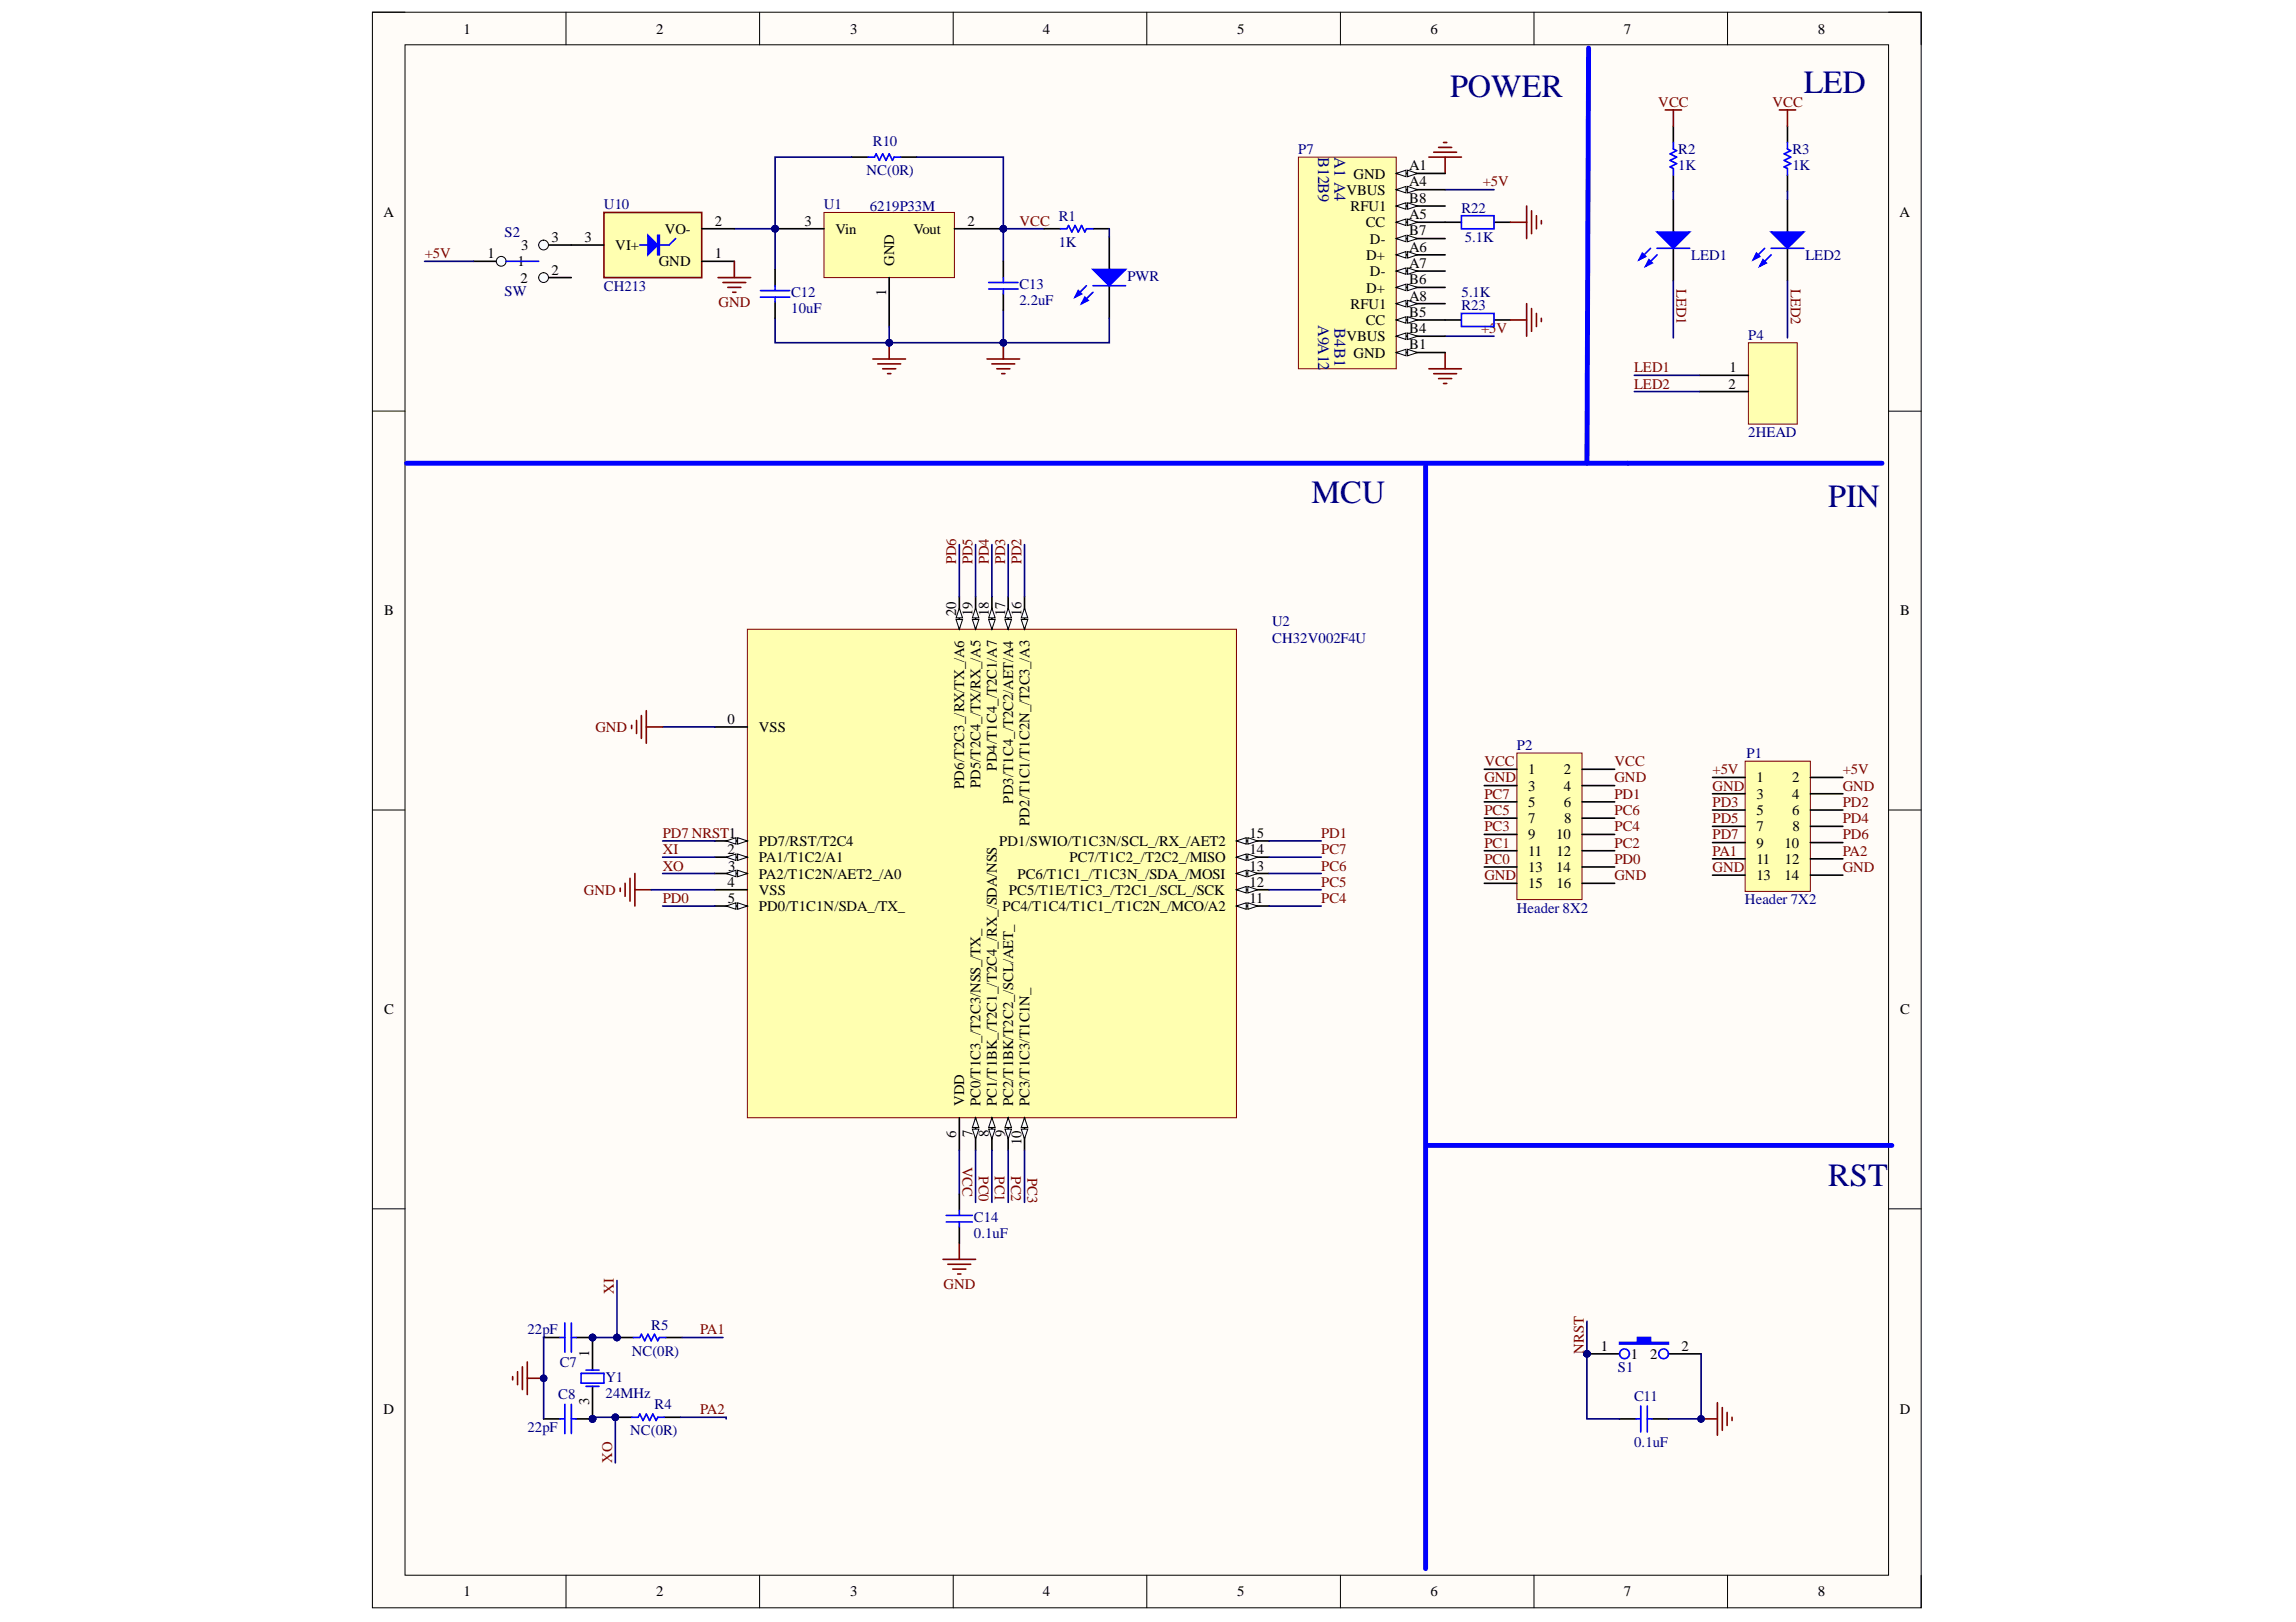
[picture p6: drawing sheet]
<svg xmlns="http://www.w3.org/2000/svg" width="297mm" height="210mm" viewBox="0 0 297 210" stroke-linecap="round" stroke-linejoin="round" font-family="sans-serif">
<defs><g id="words">
<g font-size="4.2" fill="#000080">
<text x="187.6" y="12.5">POWER</text>
<text x="233.4" y="12.1">LED</text>
<text x="169.7" y="65.2">MCU</text>
<text x="236.5" y="65.6">PIN</text>
<text x="236.5" y="153.4">RST</text>
</g>
<g font-size="2.1" fill="#000080">
<text x="170.5" y="20.3" transform="rotate(90 170.5 20.3)">B12B9</text>
<text x="172.7" y="20.3" transform="rotate(90 172.7 20.3)">A1 A4</text>
<text x="170.5" y="42" transform="rotate(90 170.5 42)">A9A12</text>
<text x="172.7" y="42.5" transform="rotate(90 172.7 42.5)">B4B1</text>
</g>
<g font-size="1.9">
<text x="60" y="4.3">1</text>
<text x="84.9" y="4.3">2</text>
<text x="110" y="4.3">3</text>
<text x="134.9" y="4.3">4</text>
<text x="160.1" y="4.3">5</text>
<text x="185.1" y="4.3">6</text>
<text x="210.1" y="4.3">7</text>
<text x="235.2" y="4.3">8</text>
<text x="175.1" y="23.1">GND</text>
<text x="182.3" y="22.1">A1</text>
<text x="49.6" y="28.1">A</text>
<text x="92.5" y="29.2">2</text>
<text x="104.1" y="29.2">3</text>
<text x="125.2" y="29.2">2</text>
<text x="174.2" y="25.2">VBUS</text>
<text x="174.7" y="27.3">RFU1</text>
<text x="176.7" y="29.4">CC</text>
<text x="182.3" y="26.2">B8</text>
<text x="182.3" y="24.1">A4</text>
<text x="182.3" y="28.4">A5</text>
<text x="245.8" y="28.1">A</text>
<text x="63.1" y="33.4">1</text>
<text x="67" y="34.5">1</text>
<text x="67.4" y="32.4">3</text>
<text x="71.4" y="31.3">3</text>
<text x="71.4" y="35.5">2</text>
<text x="75.6" y="31.3">3</text>
<text x="79.6" y="32.4">VI+</text>
<text x="85.2" y="34.5">GND</text>
<text x="86" y="30.3">VO-</text>
<text x="92.5" y="33.4">1</text>
<text x="108.1" y="30.3">Vin</text>
<text x="115.7" y="34.4" transform="rotate(-90 115.7 34.4)">GND</text>
<text x="118.2" y="30.3">Vout</text>
<text x="176.7" y="33.6">D+</text>
<text x="177.2" y="31.5">D-</text>
<text x="177.2" y="35.7">D-</text>
<text x="182.3" y="30.5">B7</text>
<text x="182.3" y="32.6">A6</text>
<text x="182.3" y="34.7">A7</text>
<text x="67.3" y="36.6">2</text>
<text x="114.6" y="38.3" transform="rotate(-90 114.6 38.3)">1</text>
<text x="174.7" y="39.9">RFU1</text>
<text x="176.7" y="37.9">D+</text>
<text x="182.3" y="41">B5</text>
<text x="182.3" y="36.8">B6</text>
<text x="182.3" y="38.9">A8</text>
<text x="174.2" y="44.2">VBUS</text>
<text x="175.1" y="46.3">GND</text>
<text x="176.7" y="42">CC</text>
<text x="182.3" y="45.2">B1</text>
<text x="182.3" y="43.1">B4</text>
<text x="223.6" y="50.3">2</text>
<text x="223.8" y="48.2">1</text>
<text x="49.7" y="79.6">B</text>
<text x="123.7" y="79.7" transform="rotate(-90 123.7 79.7)">20</text>
<text x="125.8" y="79.7" transform="rotate(-90 125.8 79.7)">19</text>
<text x="127.9" y="79.7" transform="rotate(-90 127.9 79.7)">18</text>
<text x="130" y="79.7" transform="rotate(-90 130 79.7)">17</text>
<text x="132.1" y="79.7" transform="rotate(-90 132.1 79.7)">16</text>
<text x="245.8" y="79.6">B</text>
<text x="94.1" y="93.7">0</text>
<text x="98.2" y="94.7">VSS</text>
<text x="129" y="99.7" transform="rotate(-90 129 99.7)">PD4/T1C4_/T2C1/A7</text>
<text x="197.7" y="100.2">1</text>
<text x="202.3" y="100.2">2</text>
<text x="227.2" y="101.2">1</text>
<text x="231.8" y="101.2">2</text>
<text x="124.7" y="102.1" transform="rotate(-90 124.7 102.1)">PD6/T2C3_/RX/TX_/A6</text>
<text x="126.9" y="102" transform="rotate(-90 126.9 102)">PD5/T2C4_/TX/RX_/A5</text>
<text x="131.1" y="104" transform="rotate(-90 131.1 104)">PD3/T1C4_/T2C2/AET/A4</text>
<text x="133.2" y="106.9" transform="rotate(-90 133.2 106.9)">PD2/T1C1/T1C2N_/T2C3_/A3</text>
<text x="197.7" y="102.3">3</text>
<text x="197.7" y="104.4">5</text>
<text x="197.7" y="106.5">7</text>
<text x="202.3" y="102.3">4</text>
<text x="202.3" y="104.4">6</text>
<text x="202.4" y="106.5">8</text>
<text x="227.2" y="103.4">3</text>
<text x="227.2" y="105.5">5</text>
<text x="227.2" y="107.6">7</text>
<text x="231.8" y="103.4">4</text>
<text x="231.8" y="105.5">6</text>
<text x="231.9" y="107.6">8</text>
<text x="94.1" y="110.5">2</text>
<text x="94.2" y="112.7">3</text>
<text x="98.2" y="109.5">PD7/RST/T2C4</text>
<text x="98.2" y="111.6">PA1/T1C2/A1</text>
<text x="98.2" y="113.7">PA2/T1C2N/AET2_/A0</text>
<text x="129.3" y="109.5">PD1/SWIO/T1C3N/SCL_/RX_/AET2</text>
<text x="131.6" y="113.7">PC6/T1C1_/T1C3N_/SDA_/MOSI</text>
<text x="138.4" y="111.6">PC7/T1C2_/T2C2_/MISO</text>
<text x="161.7" y="108.4">15</text>
<text x="161.7" y="112.7">13</text>
<text x="161.7" y="110.5">14</text>
<text x="197.7" y="108.6">9</text>
<text x="197.7" y="110.7">11</text>
<text x="197.7" y="112.9">13</text>
<text x="201.3" y="108.6">10</text>
<text x="201.3" y="112.9">14</text>
<text x="201.4" y="110.7">12</text>
<text x="227.2" y="109.7">9</text>
<text x="227.2" y="111.8">11</text>
<text x="227.2" y="113.9">13</text>
<text x="230.9" y="109.7">10</text>
<text x="230.9" y="113.9">14</text>
<text x="230.9" y="111.8">12</text>
<text x="94.1" y="114.8">4</text>
<text x="94.2" y="116.8">5</text>
<text x="98.2" y="115.8">VSS</text>
<text x="98.2" y="117.9">PD0/T1C1N/SDA_/TX_</text>
<text x="129.7" y="117.9">PC4/T1C4/T1C1_/T1C2N_/MCO/A2</text>
<text x="130.5" y="115.8">PC5/T1E/T1C3_/T2C1_/SCL_/SCK</text>
<text x="161.7" y="116.8">11</text>
<text x="161.7" y="114.8">12</text>
<text x="197.7" y="114.9">15</text>
<text x="201.4" y="114.9">16</text>
<text x="49.7" y="131.3">C</text>
<text x="245.8" y="131.3">C</text>
<text x="124.7" y="143.2" transform="rotate(-90 124.7 143.2)">VDD</text>
<text x="126.9" y="143.2" transform="rotate(-90 126.9 143.2)">PC0/T1C3_/T2C3/NSS_/TX_</text>
<text x="129" y="143.2" transform="rotate(-90 129 143.2)">PC1/T1BK_/T2C1_/T2C4_/RX_/SDA/NSS</text>
<text x="131.1" y="143.2" transform="rotate(-90 131.1 143.2)">PC2/T1BK/T2C2_/SCL/AET_</text>
<text x="133.2" y="143.2" transform="rotate(-90 133.2 143.2)">PC3/T1C3/T1C1N_</text>
<text x="123.7" y="147.2" transform="rotate(-90 123.7 147.2)">6</text>
<text x="125.8" y="147.2" transform="rotate(-90 125.8 147.2)">7</text>
<text x="127.9" y="147.2" transform="rotate(-90 127.9 147.2)">8</text>
<text x="130" y="147.2" transform="rotate(-90 130 147.2)">9</text>
<text x="132.1" y="148.1" transform="rotate(-90 132.1 148.1)">10</text>
<text x="76.2" y="175.6" transform="rotate(-90 76.2 175.6)">1</text>
<text x="207.1" y="174.8">1</text>
<text x="211" y="175.8">1</text>
<text x="213.5" y="175.8">2</text>
<text x="217.5" y="174.8">2</text>
<text x="49.6" y="182.9">D</text>
<text x="76.2" y="181.9" transform="rotate(-90 76.2 181.9)">3</text>
<text x="245.8" y="182.9">D</text>
<text x="60" y="206.6">1</text>
<text x="84.9" y="206.6">2</text>
<text x="110" y="206.6">3</text>
<text x="134.9" y="206.6">4</text>
<text x="160.1" y="206.6">5</text>
<text x="185.1" y="206.6">6</text>
<text x="210.1" y="206.6">7</text>
<text x="235.2" y="206.6">8</text>
</g>
<g font-size="1.9" fill="#800000">
<text x="214.5" y="13.8">VCC</text>
<text x="229.3" y="13.8">VCC</text>
<text x="131.9" y="29.2">VCC</text>
<text x="191.8" y="24.1">+5V</text>
<text x="54.9" y="33.4">+5V</text>
<text x="93" y="39.7">GND</text>
<text x="216.9" y="37.4" transform="rotate(90 216.9 37.4)">LED1</text>
<text x="231.7" y="37.4" transform="rotate(90 231.7 37.4)">LED2</text>
<text x="191.6" y="43.1">+5V</text>
<text x="211.4" y="48.2">LED1</text>
<text x="211.4" y="50.3">LED2</text>
<text x="123.7" y="73" transform="rotate(-90 123.7 73)">PD6</text>
<text x="125.8" y="73" transform="rotate(-90 125.8 73)">PD5</text>
<text x="127.9" y="73" transform="rotate(-90 127.9 73)">PD4</text>
<text x="130" y="73" transform="rotate(-90 130 73)">PD3</text>
<text x="132.1" y="73" transform="rotate(-90 132.1 73)">PD2</text>
<text x="77" y="94.7">GND</text>
<text x="192" y="99.2">VCC</text>
<text x="192" y="101.2">GND</text>
<text x="208.9" y="99.2">VCC</text>
<text x="208.9" y="101.2">GND</text>
<text x="221.6" y="100.2">+5V</text>
<text x="238.4" y="100.2">+5V</text>
<text x="192" y="107.6">PC3</text>
<text x="192" y="103.4">PC7</text>
<text x="192" y="105.5">PC5</text>
<text x="208.9" y="103.4">PD1</text>
<text x="208.9" y="105.5">PC6</text>
<text x="208.9" y="107.6">PC4</text>
<text x="221.6" y="102.3">GND</text>
<text x="221.6" y="106.5">PD5</text>
<text x="221.6" y="104.4">PD3</text>
<text x="238.4" y="102.3">GND</text>
<text x="238.4" y="106.5">PD4</text>
<text x="238.4" y="104.4">PD2</text>
<text x="85.7" y="108.4">PD7 NRST1</text>
<text x="85.7" y="110.5">XI</text>
<text x="85.7" y="112.7">XO</text>
<text x="170.9" y="112.7">PC6</text>
<text x="170.9" y="110.5">PC7</text>
<text x="170.9" y="108.4">PD1</text>
<text x="192" y="113.9">GND</text>
<text x="192" y="111.8">PC0</text>
<text x="192" y="109.7">PC1</text>
<text x="208.9" y="113.9">GND</text>
<text x="208.9" y="109.7">PC2</text>
<text x="208.9" y="111.8">PD0</text>
<text x="221.6" y="112.9">GND</text>
<text x="221.6" y="108.6">PD7</text>
<text x="221.6" y="110.7">PA1</text>
<text x="238.4" y="112.9">GND</text>
<text x="238.4" y="108.6">PD6</text>
<text x="238.4" y="110.7">PA2</text>
<text x="75.5" y="115.8">GND</text>
<text x="85.7" y="116.8">PD0</text>
<text x="170.9" y="114.8">PC5</text>
<text x="170.9" y="116.8">PC4</text>
<text x="124.5" y="151" transform="rotate(90 124.5 151)">VCC</text>
<text x="126.6" y="152.2" transform="rotate(90 126.6 152.2)">PC0</text>
<text x="128.7" y="152.2" transform="rotate(90 128.7 152.2)">PC1</text>
<text x="130.8" y="152.2" transform="rotate(90 130.8 152.2)">PC2</text>
<text x="132.9" y="152.5" transform="rotate(90 132.9 152.5)">PC3</text>
<text x="79.4" y="167.4" transform="rotate(-90 79.4 167.4)">XI</text>
<text x="122.1" y="166.8">GND</text>
<text x="90.6" y="172.7">PA1</text>
<text x="204.9" y="175.2" transform="rotate(-90 204.9 175.2)">NRST</text>
<text x="90.6" y="183">PA2</text>
<text x="79.2" y="189.3" transform="rotate(-90 79.2 189.3)">XO</text>
</g>
<g font-size="1.9" fill="#000080">
<text x="112.1" y="22.7">NC(0R)</text>
<text x="112.9" y="18.9">R10</text>
<text x="168" y="19.9">P7</text>
<text x="217.1" y="22.1">1K</text>
<text x="217.1" y="19.9">R2</text>
<text x="231.9" y="22.1">1K</text>
<text x="231.9" y="19.9">R3</text>
<text x="78.1" y="27.1">U10</text>
<text x="106.6" y="27.1">U1</text>
<text x="112.5" y="27.3">6219P33M</text>
<text x="137" y="28.6">R1</text>
<text x="189.1" y="27.5">R22</text>
<text x="65.3" y="30.7">S2</text>
<text x="137" y="31.9">1K</text>
<text x="189.5" y="31.3">5.1K</text>
<text x="218.8" y="33.6">LED1</text>
<text x="233.6" y="33.6">LED2</text>
<text x="65.3" y="38.3">SW</text>
<text x="78.1" y="37.6">CH213</text>
<text x="102.4" y="38.5">C12</text>
<text x="102.4" y="40.6">10uF</text>
<text x="131.9" y="37.4">C13</text>
<text x="131.9" y="39.5">2.2uF</text>
<text x="145.8" y="36.4">PWR</text>
<text x="189.1" y="40.1">R23</text>
<text x="189.1" y="38.5">5.1K</text>
<text x="226.2" y="43.9">P4</text>
<text x="226.2" y="56.6">2HEAD</text>
<text x="164.6" y="81">U2</text>
<text x="164.6" y="83.2">CH32V002F4U</text>
<text x="196.2" y="97.1">P2</text>
<text x="226" y="98.1">P1</text>
<text x="196.2" y="118.1">Header 8X2</text>
<text x="225.7" y="117">Header 7X2</text>
<text x="126" y="158.2">C14</text>
<text x="126" y="160.3">0.1uF</text>
<text x="68.2" y="172.7">22pF</text>
<text x="84.3" y="172.1">R5</text>
<text x="72.4" y="176.9">C7</text>
<text x="78.3" y="178.8">Y1</text>
<text x="81.7" y="175.4">NC(0R)</text>
<text x="209.3" y="177.5">S1</text>
<text x="68.2" y="185.3">22pF</text>
<text x="72.2" y="181.1">C8</text>
<text x="78.3" y="180.9">24MHz</text>
<text x="81.5" y="185.8">NC(0R)</text>
<text x="84.7" y="182.4">R4</text>
<text x="211.4" y="181.3">C11</text>
<text x="211.4" y="187.2">0.1uF</text>
</g>
</g></defs>
<path d="M48.2 1.6h200.3v206.5h-200.3z" fill-rule="evenodd" fill="#fffcf8"/>
<path d="M48.2 1.6h200.3v206.5h-200.3z" fill="none" stroke="#000" stroke-width=".13"/>
<path d="M52.4 5.8h191.9v198.1h-191.9z" fill-rule="evenodd" fill="#fffcf8"/>
<g fill="none" stroke="#000" stroke-width=".13">
<path d="M48.2 1.6h4.2M52.4 5.8h191.9v198.1h-191.9zM73.2 1.6v4.2M98.3 1.6v4.2M123.3 1.6v4.2M148.4 1.6v4.2M173.4 1.6v4.2M198.5 1.6v4.2M223.5 1.6v4.2M244.3 1.6h4.2v4.2M48.2 53.2h4.2M244.3 53.2h4.2"/>
<path d="M48.2 104.8h4.2M244.3 104.8h4.2M48.2 156.4h4.2M244.3 156.4h4.2M73.2 203.9v4.2M98.3 203.9v4.2M123.3 203.9v4.2M148.4 203.9v4.2M173.4 203.9v4.2M198.5 203.9v4.2M223.5 203.9v4.2M248.5 203.9v4.2"/>
</g>
<path d="M112.9 46.5h4.2M113.6 47.1h2.9M114.2 47.7h1.7M114.8 48.4h.4M115 44.3v2.2" fill="none" stroke="#800000" stroke-width=".21"/>
<circle cx="115" cy="44.4" r=".42" fill="#000080"/>
<circle cx="115" cy="44.4" r=".42" fill="none" stroke="#000080" stroke-width=".13"/>
<path d="M127.7 46.5h4.2M128.3 47.1h3M129 47.7h1.6M129.6 48.4h.4M129.8 44.3v2.2" fill="none" stroke="#800000" stroke-width=".21"/>
<circle cx="129.8" cy="44.4" r=".42" fill="#000080"/>
<circle cx="129.8" cy="44.4" r=".42" fill="none" stroke="#000080" stroke-width=".13"/>
<path d="M135.1 29.6h-5.3v4.2" fill="none" stroke="#000080" stroke-width=".21"/>
<circle cx="129.8" cy="29.6" r=".42" fill="#000080"/>
<circle cx="129.8" cy="29.6" r=".42" fill="none" stroke="#000080" stroke-width=".13"/>
<path d="M143.5 30.7v4.2M143.5 37v4.2" fill="none" stroke="#000" stroke-width=".21"/>
<path d="M141.4 34.9h4.2l-2.1 2.1z" fill="#00f"/>
<path d="M140.6 37l-1.5 1.5M141.4 34.9h4.2l-2.1 2.1zM141.4 37.8l-1.5 1.5" fill="none" stroke="#00f" stroke-width=".21"/>
<path d="M140.3 38.5l.5 .4-.9 .4z" fill="#00f"/>
<path d="M140.3 38.5l.5 .4-.9 .4z" fill="none" stroke="#00f" stroke-width=".21"/>
<path d="M139.5 37.6l.4 .4-.8 .5z" fill="#00f"/>
<path d="M137.2 29.6h.8l.2-.4 .5 .8 .4-.8 .4 .8 .4-.8 .4 .8 .3-.4h.8M139.5 37.6l.4 .4-.8 .5zM141.4 37h4.2" fill="none" stroke="#00f" stroke-width=".21"/>
<path d="M135.1 29.6h2.1M141.4 29.6h2.1" fill="none" stroke="#000" stroke-width=".21"/>
<path d="M100.3 41.2v3.1h43.2v-3.1" fill="none" stroke="#000080" stroke-width=".21"/>
<circle cx="115" cy="44.4" r=".42" fill="#000080"/>
<circle cx="115" cy="44.4" r=".42" fill="none" stroke="#000080" stroke-width=".13"/>
<circle cx="129.8" cy="44.4" r=".42" fill="#000080"/>
<circle cx="129.8" cy="44.4" r=".42" fill="none" stroke="#000080" stroke-width=".13"/>
<path d="M143.5 29.6v1.1" fill="none" stroke="#000080" stroke-width=".21"/>
<path d="M61.3 33.8h4.2" fill="none" stroke="#000" stroke-width=".21"/>
<circle cx="64.8" cy="33.8" r=".63" fill="#f8fcff"/>
<circle cx="64.8" cy="33.8" r=".63" fill="none" stroke="#000" stroke-width=".13"/>
<path d="M69.7 31.7h4.2" fill="none" stroke="#000" stroke-width=".21"/>
<circle cx="70.3" cy="31.7" r=".63" fill="#f8fcff"/>
<circle cx="70.3" cy="31.7" r=".63" fill="none" stroke="#000" stroke-width=".13"/>
<path d="M69.7 35.9h4.2" fill="none" stroke="#000" stroke-width=".21"/>
<circle cx="70.3" cy="35.9" r=".63" fill="#f8fcff"/>
<circle cx="70.3" cy="35.9" r=".63" fill="none" stroke="#000" stroke-width=".13"/>
<path d="M65.5 33.8h4.2" fill="none" stroke="#00f" stroke-width=".21"/>
<path d="M54.9 33.8h6.4M95 29.6h5.3v5.3" fill="none" stroke="#000080" stroke-width=".21"/>
<circle cx="100.3" cy="29.6" r=".42" fill="#000080"/>
<circle cx="100.3" cy="29.6" r=".42" fill="none" stroke="#000080" stroke-width=".13"/>
<path d="M129.8 40.1v4.2" fill="none" stroke="#000080" stroke-width=".21"/>
<circle cx="129.8" cy="44.4" r=".42" fill="#000080"/>
<circle cx="129.8" cy="44.4" r=".42" fill="none" stroke="#000080" stroke-width=".13"/>
<path d="M216.5 25.8v4.2M216.5 32.1v4.2" fill="none" stroke="#000" stroke-width=".21"/>
<path d="M214.4 30h4.2l-2.1 2.1z" fill="#00f"/>
<path d="M213.5 32.1l-1.4 1.5M214.4 30h4.2l-2.1 2.1zM214.4 33l-1.5 1.5" fill="none" stroke="#00f" stroke-width=".21"/>
<path d="M213.3 33.6l.4 .4-.8 .5z" fill="#00f"/>
<path d="M213.3 33.6l.4 .4-.8 .5z" fill="none" stroke="#00f" stroke-width=".21"/>
<path d="M212.5 32.8l.4 .4-.8 .4z" fill="#00f"/>
<path d="M216.5 18.4v.9l.4 .2-.8 .4 .8 .4-.8 .5 .8 .4-.8 .4 .4 .2v.9M212.5 32.8l.4 .4-.8 .4zM214.4 32.1h4.2" fill="none" stroke="#00f" stroke-width=".21"/>
<path d="M216.5 16.3v2.1M216.5 22.7v2.1M231.2 25.8v4.2M231.2 32.1v4.2" fill="none" stroke="#000" stroke-width=".21"/>
<path d="M229.1 30h4.3l-2.2 2.1z" fill="#00f"/>
<path d="M228.3 32.1l-1.5 1.5M229.1 30h4.3l-2.2 2.1zM229.1 33l-1.4 1.5" fill="none" stroke="#00f" stroke-width=".21"/>
<path d="M228.1 33.6l.4 .4-.8 .5z" fill="#00f"/>
<path d="M228.1 33.6l.4 .4-.8 .5z" fill="none" stroke="#00f" stroke-width=".21"/>
<path d="M227.2 32.8l.5 .4-.9 .4z" fill="#00f"/>
<path d="M231.2 18.4v.9l.5 .2-.9 .4 .9 .4-.9 .5 .9 .4-.9 .4 .4 .2v.9M227.2 32.8l.5 .4-.9 .4zM229.1 32.1h4.3" fill="none" stroke="#00f" stroke-width=".21"/>
<path d="M231.2 16.3v2.1M231.2 22.7v2.1" fill="none" stroke="#000" stroke-width=".21"/>
<path d="M216.5 24.8v1M216.5 36.3v7.4M231.2 24.8v1M231.2 36.3v7.4" fill="none" stroke="#000080" stroke-width=".21"/>
<path d="M226.2 44.4h6.3v10.5h-6.3z" fill-rule="evenodd" fill="#ffffb0"/>
<path d="M226.2 44.4h6.3v10.5h-6.3z" fill="none" stroke="#800000" stroke-width=".13"/>
<path d="M100.3 34.9v2.1M100.3 39.1v2.1M129.8 33.8v2.1M129.8 38v2.1M219.9 48.6h6.3M219.9 50.7h6.3" fill="none" stroke="#000" stroke-width=".21"/>
<path d="M211.4 48.6h8.5M211.4 50.7h8.5" fill="none" stroke="#000080" stroke-width=".21"/>
<path d="M98.4 38.5h3.8M98.4 37.6h3.8M100.3 37v.6M100.3 38.5v.6M127.9 36.6h3.8M127.9 37.4h3.8M129.8 35.9v.7M129.8 37.4v.6" fill="none" stroke="#00f" stroke-width=".21"/>
<path d="M215.4 14.2h2.1M216.5 14.2v2.1M230.2 14.2h2.1M231.2 14.2v2.1" fill="none" stroke="#800000" stroke-width=".21"/>
<circle cx="100.3" cy="29.6" r=".42" fill="#000080"/>
<circle cx="100.3" cy="29.6" r=".42" fill="none" stroke="#000080" stroke-width=".13"/>
<circle cx="129.8" cy="29.6" r=".42" fill="#000080"/>
<circle cx="129.8" cy="29.6" r=".42" fill="none" stroke="#000080" stroke-width=".13"/>
<path d="M106.6 27.5h16.9v8.4h-16.9z" fill-rule="evenodd" fill="#ffffb0"/>
<path d="M106.6 27.5h16.9v8.4h-16.9z" fill="none" stroke="#800000" stroke-width=".13"/>
<path d="M100.3 29.6h6.3" fill="none" stroke="#000" stroke-width=".21"/>
<circle cx="100.3" cy="29.6" r=".42" fill="#000080"/>
<circle cx="100.3" cy="29.6" r=".42" fill="none" stroke="#000080" stroke-width=".13"/>
<path d="M115 35.9v6.3M123.5 29.6h6.3" fill="none" stroke="#000" stroke-width=".21"/>
<circle cx="129.8" cy="29.6" r=".42" fill="#000080"/>
<circle cx="129.8" cy="29.6" r=".42" fill="none" stroke="#000080" stroke-width=".13"/>
<path d="M115 42.2v2.1" fill="none" stroke="#000080" stroke-width=".21"/>
<circle cx="115" cy="44.4" r=".42" fill="#000080"/>
<circle cx="115" cy="44.4" r=".42" fill="none" stroke="#000080" stroke-width=".13"/>
<path d="M110.2 20.3h2.1M116.5 20.3h2.1" fill="none" stroke="#000" stroke-width=".21"/>
<path d="M112.3 20.3h.8l.3-.4 .4 .9 .4-.9 .4 .9 .4-.9 .5 .9 .2-.5h.8" fill="none" stroke="#00f" stroke-width=".21"/>
<path d="M110.2 20.3h-9.9v9.3" fill="none" stroke="#000080" stroke-width=".21"/>
<circle cx="100.3" cy="29.6" r=".42" fill="#000080"/>
<circle cx="100.3" cy="29.6" r=".42" fill="none" stroke="#000080" stroke-width=".13"/>
<path d="M118.6 20.3h11.2v9.3" fill="none" stroke="#000080" stroke-width=".21"/>
<circle cx="129.8" cy="29.6" r=".42" fill="#000080"/>
<circle cx="129.8" cy="29.6" r=".42" fill="none" stroke="#000080" stroke-width=".13"/>
<circle cx="76.7" cy="173.1" r=".42" fill="#000080"/>
<circle cx="76.7" cy="173.1" r=".42" fill="none" stroke="#000080" stroke-width=".13"/>
<circle cx="76.7" cy="183.6" r=".42" fill="#000080"/>
<circle cx="76.7" cy="183.6" r=".42" fill="none" stroke="#000080" stroke-width=".13"/>
<path d="M76.7 173.1v4.2" fill="none" stroke="#000" stroke-width=".21"/>
<circle cx="76.7" cy="173.1" r=".42" fill="#000080"/>
<circle cx="76.7" cy="173.1" r=".42" fill="none" stroke="#000080" stroke-width=".13"/>
<path d="M76.7 179.4v4.2" fill="none" stroke="#000" stroke-width=".21"/>
<circle cx="76.7" cy="183.6" r=".42" fill="#000080"/>
<circle cx="76.7" cy="183.6" r=".42" fill="none" stroke="#000080" stroke-width=".13"/>
<path d="M75.2 177.7h2.9v1.3h-2.9zM75.8 179.4h1.7M75.8 177.3h1.7" fill="none" stroke="#00f" stroke-width=".21"/>
<path d="M66.3 178.1v.5M67 177.5v1.7M67.6 176.9v2.9M68.2 176.2v4.3M68.2 178.4h2.1" fill="none" stroke="#800000" stroke-width=".21"/>
<circle cx="70.3" cy="178.4" r=".42" fill="#000080"/>
<circle cx="70.3" cy="178.4" r=".42" fill="none" stroke="#000080" stroke-width=".13"/>
<circle cx="76.7" cy="183.6" r=".42" fill="#000080"/>
<circle cx="76.7" cy="183.6" r=".42" fill="none" stroke="#000080" stroke-width=".13"/>
<path d="M70.3 183.6h2.1M74.6 183.6h2.1" fill="none" stroke="#000" stroke-width=".21"/>
<circle cx="76.7" cy="183.6" r=".42" fill="#000080"/>
<circle cx="76.7" cy="183.6" r=".42" fill="none" stroke="#000080" stroke-width=".13"/>
<path d="M72.4 183.6h.7M73.1 181.7v3.8M73.9 183.6h.7M73.9 181.7v3.8" fill="none" stroke="#00f" stroke-width=".21"/>
<circle cx="76.7" cy="173.1" r=".42" fill="#000080"/>
<circle cx="76.7" cy="173.1" r=".42" fill="none" stroke="#000080" stroke-width=".13"/>
<path d="M70.3 173.1h2.1M74.6 173.1h2.1" fill="none" stroke="#000" stroke-width=".21"/>
<circle cx="76.7" cy="173.1" r=".42" fill="#000080"/>
<circle cx="76.7" cy="173.1" r=".42" fill="none" stroke="#000080" stroke-width=".13"/>
<path d="M72.4 173.1h.7M73.1 171.2v3.8M73.9 173.1h.7M73.9 171.2v3.8" fill="none" stroke="#00f" stroke-width=".21"/>
<path d="M70.3 173.1v10.5" fill="none" stroke="#000080" stroke-width=".21"/>
<circle cx="70.3" cy="178.4" r=".42" fill="#000080"/>
<circle cx="70.3" cy="178.4" r=".42" fill="none" stroke="#000080" stroke-width=".13"/>
<circle cx="79.6" cy="183.4" r=".42" fill="#000080"/>
<circle cx="79.6" cy="183.4" r=".42" fill="none" stroke="#000080" stroke-width=".13"/>
<path d="M79.6 183.4h2.1M85.9 183.4h2.1" fill="none" stroke="#000" stroke-width=".21"/>
<circle cx="79.6" cy="183.4" r=".42" fill="#000080"/>
<circle cx="79.6" cy="183.4" r=".42" fill="none" stroke="#000080" stroke-width=".13"/>
<path d="M81.7 183.4h.9l.2-.4 .4 .8 .4-.8 .4 .8 .5-.8 .4 .8 .2-.4h.8" fill="none" stroke="#00f" stroke-width=".21"/>
<circle cx="79.8" cy="173.1" r=".42" fill="#000080"/>
<circle cx="79.8" cy="173.1" r=".42" fill="none" stroke="#000080" stroke-width=".13"/>
<path d="M79.8 173.1h2.1M86.1 173.1h2.2" fill="none" stroke="#000" stroke-width=".21"/>
<circle cx="79.8" cy="173.1" r=".42" fill="#000080"/>
<circle cx="79.8" cy="173.1" r=".42" fill="none" stroke="#000080" stroke-width=".13"/>
<path d="M81.9 173.1h.9l.2-.4 .4 .8 .4-.8 .4 .8 .5-.8 .4 .8 .2-.4h.8" fill="none" stroke="#00f" stroke-width=".21"/>
<path d="M79.8 165.7v7.4h-3.1" fill="none" stroke="#000080" stroke-width=".21"/>
<circle cx="76.7" cy="173.1" r=".42" fill="#000080"/>
<circle cx="76.7" cy="173.1" r=".42" fill="none" stroke="#000080" stroke-width=".13"/>
<circle cx="79.8" cy="173.1" r=".42" fill="#000080"/>
<circle cx="79.8" cy="173.1" r=".42" fill="none" stroke="#000080" stroke-width=".13"/>
<path d="M76.7 183.6v-.2h2.9v5.9" fill="none" stroke="#000080" stroke-width=".21"/>
<circle cx="76.7" cy="183.6" r=".42" fill="#000080"/>
<circle cx="76.7" cy="183.6" r=".42" fill="none" stroke="#000080" stroke-width=".13"/>
<circle cx="79.6" cy="183.4" r=".42" fill="#000080"/>
<circle cx="79.6" cy="183.4" r=".42" fill="none" stroke="#000080" stroke-width=".13"/>
<path d="M187 24.5h6.3M187 43.5h6.3M88.3 173.1h5.2M88 183.4h5.9v.2" fill="none" stroke="#000080" stroke-width=".21"/>
<path d="M185.5 19.7h2.9M186.1 19.1h1.7M186.7 18.4h.5M184.9 20.3h4.2M187 20.3v2.1M184.9 47.7h4.2M185.5 48.4h2.9M186.1 49h1.7M186.7 49.6h.5M187 45.6v2.1" fill="none" stroke="#800000" stroke-width=".21"/>
<path d="M168 20.3h12.6v27.4h-12.6z" fill-rule="evenodd" fill="#ffffb0"/>
<path d="M168 20.3h12.6v27.4h-12.6z" fill="none" stroke="#800000" stroke-width=".13"/>
<path d="M180.6 45.6h6.4" fill="none" stroke="#000" stroke-width=".21"/>
<path d="M180.6 45.6l1.3-.4v.8z" fill="#f8fcff"/>
<path d="M180.6 45.6l1.3-.4v.8z" fill="none" stroke="#000" stroke-width=".13"/>
<path d="M182.1 45.2l1.3 .4-1.3 .4z" fill="#f8fcff"/>
<path d="M182.1 45.2l1.3 .4-1.3 .4z" fill="none" stroke="#000" stroke-width=".13"/>
<path d="M180.6 43.5h6.4" fill="none" stroke="#000" stroke-width=".21"/>
<path d="M180.6 43.5l1.3-.4v.8z" fill="#f8fcff"/>
<path d="M180.6 43.5l1.3-.4v.8z" fill="none" stroke="#000" stroke-width=".13"/>
<path d="M182.1 43.1l1.3 .4-1.3 .4z" fill="#f8fcff"/>
<path d="M182.1 43.1l1.3 .4-1.3 .4z" fill="none" stroke="#000" stroke-width=".13"/>
<path d="M180.6 41.4h6.4" fill="none" stroke="#000" stroke-width=".21"/>
<path d="M180.6 41.4l1.3-.4v.8z" fill="#f8fcff"/>
<path d="M180.6 41.4l1.3-.4v.8z" fill="none" stroke="#000" stroke-width=".13"/>
<path d="M182.1 41l1.3 .4-1.3 .4z" fill="#f8fcff"/>
<path d="M182.1 41l1.3 .4-1.3 .4z" fill="none" stroke="#000" stroke-width=".13"/>
<path d="M180.6 37.2h6.4" fill="none" stroke="#000" stroke-width=".21"/>
<path d="M180.6 37.2l1.3-.4v.8z" fill="#f8fcff"/>
<path d="M180.6 37.2l1.3-.4v.8z" fill="none" stroke="#000" stroke-width=".13"/>
<path d="M182.1 36.8l1.3 .4-1.3 .4z" fill="#f8fcff"/>
<path d="M182.1 36.8l1.3 .4-1.3 .4z" fill="none" stroke="#000" stroke-width=".13"/>
<path d="M180.6 30.9h6.4" fill="none" stroke="#000" stroke-width=".21"/>
<path d="M180.6 30.9l1.3-.4v.8z" fill="#f8fcff"/>
<path d="M180.6 30.9l1.3-.4v.8z" fill="none" stroke="#000" stroke-width=".13"/>
<path d="M182.1 30.5l1.3 .4-1.3 .4z" fill="#f8fcff"/>
<path d="M182.1 30.5l1.3 .4-1.3 .4z" fill="none" stroke="#000" stroke-width=".13"/>
<path d="M180.6 26.7h6.4" fill="none" stroke="#000" stroke-width=".21"/>
<path d="M180.6 26.7l1.3-.5v.9z" fill="#f8fcff"/>
<path d="M180.6 26.7l1.3-.5v.9z" fill="none" stroke="#000" stroke-width=".13"/>
<path d="M182.1 26.2l1.3 .5-1.3 .4z" fill="#f8fcff"/>
<path d="M182.1 26.2l1.3 .5-1.3 .4z" fill="none" stroke="#000" stroke-width=".13"/>
<path d="M180.6 22.4h6.4" fill="none" stroke="#000" stroke-width=".21"/>
<path d="M180.6 22.4l1.3-.4v.9z" fill="#f8fcff"/>
<path d="M180.6 22.4l1.3-.4v.9z" fill="none" stroke="#000" stroke-width=".13"/>
<path d="M182.1 22l1.3 .4-1.3 .5z" fill="#f8fcff"/>
<path d="M182.1 22l1.3 .4-1.3 .5z" fill="none" stroke="#000" stroke-width=".13"/>
<path d="M180.6 24.5h6.4" fill="none" stroke="#000" stroke-width=".21"/>
<path d="M180.6 24.5l1.3-.4v.9z" fill="#f8fcff"/>
<path d="M180.6 24.5l1.3-.4v.9z" fill="none" stroke="#000" stroke-width=".13"/>
<path d="M182.1 24.1l1.3 .4-1.3 .5z" fill="#f8fcff"/>
<path d="M182.1 24.1l1.3 .4-1.3 .5z" fill="none" stroke="#000" stroke-width=".13"/>
<path d="M180.6 28.8h6.4" fill="none" stroke="#000" stroke-width=".21"/>
<path d="M180.6 28.8l1.3-.5v.9z" fill="#f8fcff"/>
<path d="M180.6 28.8l1.3-.5v.9z" fill="none" stroke="#000" stroke-width=".13"/>
<path d="M182.1 28.3l1.3 .5-1.3 .4z" fill="#f8fcff"/>
<path d="M182.1 28.3l1.3 .5-1.3 .4z" fill="none" stroke="#000" stroke-width=".13"/>
<path d="M180.6 33h6.4" fill="none" stroke="#000" stroke-width=".21"/>
<path d="M180.6 33l1.3-.4v.8z" fill="#f8fcff"/>
<path d="M180.6 33l1.3-.4v.8z" fill="none" stroke="#000" stroke-width=".13"/>
<path d="M182.1 32.6l1.3 .4-1.3 .4z" fill="#f8fcff"/>
<path d="M182.1 32.6l1.3 .4-1.3 .4z" fill="none" stroke="#000" stroke-width=".13"/>
<path d="M180.6 35.1h6.4" fill="none" stroke="#000" stroke-width=".21"/>
<path d="M180.6 35.1l1.3-.4v.8z" fill="#f8fcff"/>
<path d="M180.6 35.1l1.3-.4v.8z" fill="none" stroke="#000" stroke-width=".13"/>
<path d="M182.1 34.7l1.3 .4-1.3 .4z" fill="#f8fcff"/>
<path d="M182.1 34.7l1.3 .4-1.3 .4z" fill="none" stroke="#000" stroke-width=".13"/>
<path d="M180.6 39.3h6.4" fill="none" stroke="#000" stroke-width=".21"/>
<path d="M180.6 39.3l1.3-.4v.8z" fill="#f8fcff"/>
<path d="M180.6 39.3l1.3-.4v.8z" fill="none" stroke="#000" stroke-width=".13"/>
<path d="M182.1 38.9l1.3 .4-1.3 .4z" fill="#f8fcff"/>
<path d="M182.1 38.9l1.3 .4-1.3 .4z" fill="none" stroke="#000" stroke-width=".13"/>
<path d="M205.5 6.2l-.2 53.7M52.6 59.9h190.9M184.4 60.4v142.6" fill="none" stroke="#00f" stroke-width=".63"/>
<path d="M187 28.8h2.1M193.3 28.8h2.1M187 41.4h2.1M193.3 41.4h2.1" fill="none" stroke="#000" stroke-width=".21"/>
<path d="M189.1 27.9h4.2v1.7h-4.2zM189.1 40.6h4.2v1.7h-4.2z" fill="none" stroke="#00f" stroke-width=".21"/>
<path d="M195.4 28.8h2.1M197.5 26.7v4.2M197.5 39.3v4.2M198.1 27.3v2.9M198.1 39.9v3M198.8 27.9v1.7M199.4 28.6v.4M195.4 41.4h2.1M198.8 40.6v1.7M199.4 41.2v.4" fill="none" stroke="#800000" stroke-width=".21"/>
<path d="M225.8 98.5h8.4v16.9h-8.4z" fill-rule="evenodd" fill="#ffffb0"/>
<path d="M225.8 98.5h8.4v16.9h-8.4z" fill="none" stroke="#800000" stroke-width=".13"/>
<g fill="none" stroke="#000" stroke-width=".21">
<path d="M221.6 100.6h4.2M221.6 102.7h4.2M221.6 104.8h4.2M221.6 106.9h4.2M221.6 109h4.2M221.6 111.1h4.2M221.6 113.3h4.2M234.2 100.6h4.2M234.2 102.7h4.2M234.2 104.8h4.2M234.2 106.9h4.2M234.2 109h4.2"/>
<path d="M234.2 111.1h4.2M234.2 113.3h4.2M209.5 183.6h2.1M213.7 183.6h2.2"/>
</g>
<path d="M211.6 183.6h.7M212.3 181.9v3.4M213.1 181.9v3.4M213.1 183.6h.6" fill="none" stroke="#00f" stroke-width=".21"/>
<circle cx="205.3" cy="175.2" r=".42" fill="#000080"/>
<circle cx="205.3" cy="175.2" r=".42" fill="none" stroke="#000080" stroke-width=".13"/>
<path d="M205.3 175.2h4.2" fill="none" stroke="#000" stroke-width=".21"/>
<circle cx="205.3" cy="175.2" r=".42" fill="#000080"/>
<circle cx="205.3" cy="175.2" r=".42" fill="none" stroke="#000080" stroke-width=".13"/>
<path d="M215.9 175.2h4.2" fill="none" stroke="#000" stroke-width=".21"/>
<path d="M209.5 173.7h2.3v-.6h1.7v.6h2.4v.2h-6.4z" fill-rule="evenodd" fill="#00f"/>
<g fill="none" stroke="#00f" stroke-width=".21">
<path d="M209.5 173.7h2.3v-.6h1.7v.6h2.4v.2h-6.4z"/>
<circle cx="210.2" cy="175.2" r=".63"/>
<circle cx="215.2" cy="175.2" r=".63"/>
</g>
<path d="M205.3 171v12.6h4.2" fill="none" stroke="#000080" stroke-width=".21"/>
<circle cx="205.3" cy="175.2" r=".42" fill="#000080"/>
<circle cx="205.3" cy="175.2" r=".42" fill="none" stroke="#000080" stroke-width=".13"/>
<path d="M220.1 175.2v8.4h-4.2" fill="none" stroke="#000080" stroke-width=".21"/>
<circle cx="220.1" cy="183.6" r=".42" fill="#000080"/>
<circle cx="220.1" cy="183.6" r=".42" fill="none" stroke="#000080" stroke-width=".13"/>
<path d="M220.1 183.6h2.1M222.2 181.5v4.2M222.8 182.2v2.9M223.4 182.8v1.7M224.1 183.4v.4" fill="none" stroke="#800000" stroke-width=".21"/>
<circle cx="220.1" cy="183.6" r=".42" fill="#000080"/>
<circle cx="220.1" cy="183.6" r=".42" fill="none" stroke="#000080" stroke-width=".13"/>
<circle cx="205.3" cy="175.2" r=".42" fill="#000080"/>
<circle cx="205.3" cy="175.2" r=".42" fill="none" stroke="#000080" stroke-width=".13"/>
<path d="M184.6 148.2h60.2" fill="none" stroke="#00f" stroke-width=".63"/>
<path d="M196.2 97.4h8.5v19h-8.5z" fill-rule="evenodd" fill="#ffffb0"/>
<path d="M196.2 97.4h8.5v19h-8.5z" fill="none" stroke="#800000" stroke-width=".13"/>
<g fill="none" stroke="#000" stroke-width=".21">
<path d="M192 99.6h4.2M204.7 99.6h4.2M192 101.7h4.2M192 103.8h4.2M192 105.9h4.2M192 108h4.2M192 110.1h4.2M192 112.2h4.2M192 114.3h4.2M204.7 101.7h4.2M204.7 103.8h4.2M204.7 105.9h4.2"/>
<path d="M204.7 108h4.2M204.7 110.1h4.2M204.7 112.2h4.2M204.7 114.3h4.2"/>
</g>
<path d="M96.7 81.4h63.3v63.2h-63.3z" fill-rule="evenodd" fill="#ffffb0"/>
<path d="M96.7 81.4h63.3v63.2h-63.3z" fill="none" stroke="#800000" stroke-width=".13"/>
<path d="M132.5 77.2v4.2" fill="none" stroke="#000" stroke-width=".21"/>
<path d="M132.1 80.2h.9l-.5 1.2z" fill="#f8fcff"/>
<path d="M132.1 80.2h.9l-.5 1.2z" fill="none" stroke="#000" stroke-width=".13"/>
<path d="M132.5 78.7l.5 1.3h-.9z" fill="#f8fcff"/>
<path d="M132.5 78.7l.5 1.3h-.9z" fill="none" stroke="#000" stroke-width=".13"/>
<path d="M130.4 77.2v4.2" fill="none" stroke="#000" stroke-width=".21"/>
<path d="M130 80.2h.9l-.5 1.2z" fill="#f8fcff"/>
<path d="M130 80.2h.9l-.5 1.2z" fill="none" stroke="#000" stroke-width=".13"/>
<path d="M130.4 78.7l.5 1.3h-.9z" fill="#f8fcff"/>
<path d="M130.4 78.7l.5 1.3h-.9z" fill="none" stroke="#000" stroke-width=".13"/>
<path d="M128.3 77.2v4.2" fill="none" stroke="#000" stroke-width=".21"/>
<path d="M127.9 80.2h.8l-.4 1.2z" fill="#f8fcff"/>
<path d="M127.9 80.2h.8l-.4 1.2z" fill="none" stroke="#000" stroke-width=".13"/>
<path d="M128.3 78.7l.4 1.3h-.8z" fill="#f8fcff"/>
<path d="M128.3 78.7l.4 1.3h-.8z" fill="none" stroke="#000" stroke-width=".13"/>
<path d="M160 108.8h4.2" fill="none" stroke="#000" stroke-width=".21"/>
<path d="M160 108.8l1.2-.4v.8z" fill="#f8fcff"/>
<path d="M160 108.8l1.2-.4v.8z" fill="none" stroke="#000" stroke-width=".13"/>
<path d="M161.4 108.4l1.3 .4-1.3 .4z" fill="#f8fcff"/>
<path d="M161.4 108.4l1.3 .4-1.3 .4z" fill="none" stroke="#000" stroke-width=".13"/>
<path d="M160 117.3h4.2" fill="none" stroke="#000" stroke-width=".21"/>
<path d="M160 117.3l1.2-.5v.9z" fill="#f8fcff"/>
<path d="M160 117.3l1.2-.5v.9z" fill="none" stroke="#000" stroke-width=".13"/>
<path d="M161.4 116.8l1.3 .5-1.3 .4z" fill="#f8fcff"/>
<path d="M161.4 116.8l1.3 .5-1.3 .4z" fill="none" stroke="#000" stroke-width=".13"/>
<path d="M126.2 77.2v4.2" fill="none" stroke="#000" stroke-width=".21"/>
<path d="M125.8 80.2h.8l-.4 1.2z" fill="#f8fcff"/>
<path d="M125.8 80.2h.8l-.4 1.2z" fill="none" stroke="#000" stroke-width=".13"/>
<path d="M126.2 78.7l.4 1.3h-.8z" fill="#f8fcff"/>
<path d="M126.2 78.7l.4 1.3h-.8z" fill="none" stroke="#000" stroke-width=".13"/>
<path d="M124.1 77.2v4.2" fill="none" stroke="#000" stroke-width=".21"/>
<path d="M123.7 80.2h.8l-.4 1.2z" fill="#f8fcff"/>
<path d="M123.7 80.2h.8l-.4 1.2z" fill="none" stroke="#000" stroke-width=".13"/>
<path d="M124.1 78.7l.4 1.3h-.8z" fill="#f8fcff"/>
<path d="M124.1 78.7l.4 1.3h-.8z" fill="none" stroke="#000" stroke-width=".13"/>
<path d="M92.5 108.8h4.2" fill="none" stroke="#000" stroke-width=".21"/>
<path d="M95.4 108.4l1.3 .4-1.3 .4z" fill="#f8fcff"/>
<path d="M95.4 108.4l1.3 .4-1.3 .4z" fill="none" stroke="#000" stroke-width=".13"/>
<path d="M93.9 108.8l1.3-.4v.8z" fill="#f8fcff"/>
<path d="M93.9 108.8l1.3-.4v.8z" fill="none" stroke="#000" stroke-width=".13"/>
<path d="M92.5 110.9h4.2" fill="none" stroke="#000" stroke-width=".21"/>
<path d="M95.4 110.5l1.3 .4-1.3 .5z" fill="#f8fcff"/>
<path d="M95.4 110.5l1.3 .4-1.3 .5z" fill="none" stroke="#000" stroke-width=".13"/>
<path d="M93.9 110.9l1.3-.4v.9z" fill="#f8fcff"/>
<path d="M93.9 110.9l1.3-.4v.9z" fill="none" stroke="#000" stroke-width=".13"/>
<path d="M92.5 113h4.2" fill="none" stroke="#000" stroke-width=".21"/>
<path d="M95.4 112.6l1.3 .4-1.3 .5z" fill="#f8fcff"/>
<path d="M95.4 112.6l1.3 .4-1.3 .5z" fill="none" stroke="#000" stroke-width=".13"/>
<path d="M93.9 113l1.3-.4v.9z" fill="#f8fcff"/>
<path d="M93.9 113l1.3-.4v.9z" fill="none" stroke="#000" stroke-width=".13"/>
<path d="M92.5 115.1h4.2M92.5 117.3h4.2" fill="none" stroke="#000" stroke-width=".21"/>
<path d="M95.4 116.8l1.3 .5-1.3 .4z" fill="#f8fcff"/>
<path d="M95.4 116.8l1.3 .5-1.3 .4z" fill="none" stroke="#000" stroke-width=".13"/>
<path d="M93.9 117.3l1.3-.5v.9z" fill="#f8fcff"/>
<path d="M93.9 117.3l1.3-.5v.9z" fill="none" stroke="#000" stroke-width=".13"/>
<path d="M124.1 144.6v4.3M126.2 144.6v4.3" fill="none" stroke="#000" stroke-width=".21"/>
<path d="M126.2 144.6l.4 1.3h-.8z" fill="#f8fcff"/>
<path d="M126.2 144.6l.4 1.3h-.8z" fill="none" stroke="#000" stroke-width=".13"/>
<path d="M125.8 146.1h.8l-.4 1.3z" fill="#f8fcff"/>
<path d="M125.8 146.1h.8l-.4 1.3z" fill="none" stroke="#000" stroke-width=".13"/>
<path d="M128.3 144.6v4.3" fill="none" stroke="#000" stroke-width=".21"/>
<path d="M128.3 144.6l.4 1.3h-.8z" fill="#f8fcff"/>
<path d="M128.3 144.6l.4 1.3h-.8z" fill="none" stroke="#000" stroke-width=".13"/>
<path d="M127.9 146.1h.8l-.4 1.3z" fill="#f8fcff"/>
<path d="M127.9 146.1h.8l-.4 1.3z" fill="none" stroke="#000" stroke-width=".13"/>
<path d="M130.4 144.6v4.3" fill="none" stroke="#000" stroke-width=".21"/>
<path d="M130.4 144.6l.5 1.3h-.9z" fill="#f8fcff"/>
<path d="M130.4 144.6l.5 1.3h-.9z" fill="none" stroke="#000" stroke-width=".13"/>
<path d="M130 146.1h.9l-.5 1.3z" fill="#f8fcff"/>
<path d="M130 146.1h.9l-.5 1.3z" fill="none" stroke="#000" stroke-width=".13"/>
<path d="M132.5 144.6v4.3" fill="none" stroke="#000" stroke-width=".21"/>
<path d="M132.5 144.6l.5 1.3h-.9z" fill="#f8fcff"/>
<path d="M132.5 144.6l.5 1.3h-.9z" fill="none" stroke="#000" stroke-width=".13"/>
<path d="M132.1 146.1h.9l-.5 1.3z" fill="#f8fcff"/>
<path d="M132.1 146.1h.9l-.5 1.3z" fill="none" stroke="#000" stroke-width=".13"/>
<path d="M160 115.1h4.2" fill="none" stroke="#000" stroke-width=".21"/>
<path d="M160 115.1l1.2-.4v.9z" fill="#f8fcff"/>
<path d="M160 115.1l1.2-.4v.9z" fill="none" stroke="#000" stroke-width=".13"/>
<path d="M161.4 114.7l1.3 .4-1.3 .5z" fill="#f8fcff"/>
<path d="M161.4 114.7l1.3 .4-1.3 .5z" fill="none" stroke="#000" stroke-width=".13"/>
<path d="M160 113h4.2" fill="none" stroke="#000" stroke-width=".21"/>
<path d="M160 113l1.2-.4v.9z" fill="#f8fcff"/>
<path d="M160 113l1.2-.4v.9z" fill="none" stroke="#000" stroke-width=".13"/>
<path d="M161.4 112.6l1.3 .4-1.3 .5z" fill="#f8fcff"/>
<path d="M161.4 112.6l1.3 .4-1.3 .5z" fill="none" stroke="#000" stroke-width=".13"/>
<path d="M160 110.9h4.2" fill="none" stroke="#000" stroke-width=".21"/>
<path d="M160 110.9l1.2-.4v.9z" fill="#f8fcff"/>
<path d="M160 110.9l1.2-.4v.9z" fill="none" stroke="#000" stroke-width=".13"/>
<path d="M161.4 110.5l1.3 .4-1.3 .5z" fill="#f8fcff"/>
<path d="M161.4 110.5l1.3 .4-1.3 .5z" fill="none" stroke="#000" stroke-width=".13"/>
<path d="M92.5 94.1h4.2M124.1 154.5v2.2M124.1 158.8v2.1" fill="none" stroke="#000" stroke-width=".21"/>
<g fill="none" stroke="#000080" stroke-width=".21">
<path d="M124.1 70.5v6.7M126.2 70.5v6.7M128.3 70.5v6.7M130.4 70.5v6.7M132.5 70.5v6.7M85.7 94.1h6.8M84.2 115.1h8.3M85.7 108.8h6.8M85.7 110.9h6.8M85.7 113h6.8M85.7 117.3h6.8M164.2 108.8h6.7"/>
<path d="M164.2 110.9h6.7M164.2 113h6.7M164.2 117.3h6.7M164.2 115.1h6.7M124.1 148.9v5.6M126.2 148.9v6.7M128.3 148.9v6.7M130.4 148.9v6.7M132.5 148.9v6.7"/>
</g>
<g fill="none" stroke="#800000" stroke-width=".21">
<path d="M81.7 93.9v.4M82.4 93.2v1.7M83 92.6v3M83.6 92v4.2M83.6 94.1h2.1M80.2 114.9v.5M80.9 114.3v1.7M81.5 113.7v2.9M82.1 113v4.3M82.1 115.1h2.1M122 163h4.2M122.6 163.6h3"/>
<path d="M123.3 164.2h1.7M123.9 164.9h.4M124.1 160.9v2.1"/>
</g>
<path d="M122.4 158.1h3.4M122.4 157.3h3.4M124.1 156.7v.6M124.1 158.1v.7" fill="none" stroke="#00f" stroke-width=".21"/>
<path d="M78.1 27.5h12.7v8.4h-12.7z" fill-rule="evenodd" fill="#ffffb0"/>
<path d="M78.1 27.5h12.7v8.4h-12.7z" fill="none" stroke="#800000" stroke-width=".21"/>
<path d="M73.9 31.7h4.2M90.8 29.6h4.2M90.8 33.8h4.2" fill="none" stroke="#000" stroke-width=".21"/>
<path d="M82.8 31.7h3.8M85.1 30.4h.2v2.6h-.2zM85.2 30.4v2.6" fill="none" stroke="#00f" stroke-width=".21"/>
<path d="M83.8 30.4l1.3 1.3-1.3 1.3z" fill="#00f"/>
<path d="M83.8 30.4l1.3 1.3-1.3 1.3zM87.4 30.9l-.8 .8" fill="none" stroke="#00f" stroke-width=".21"/>
<path d="M92.9 35.9h4.2M93.5 36.6h3M94.2 37.2h1.6M94.8 37.8h.4M95 33.8v2.1" fill="none" stroke="#800000" stroke-width=".21"/>
<use href="#words"/>
</svg>
